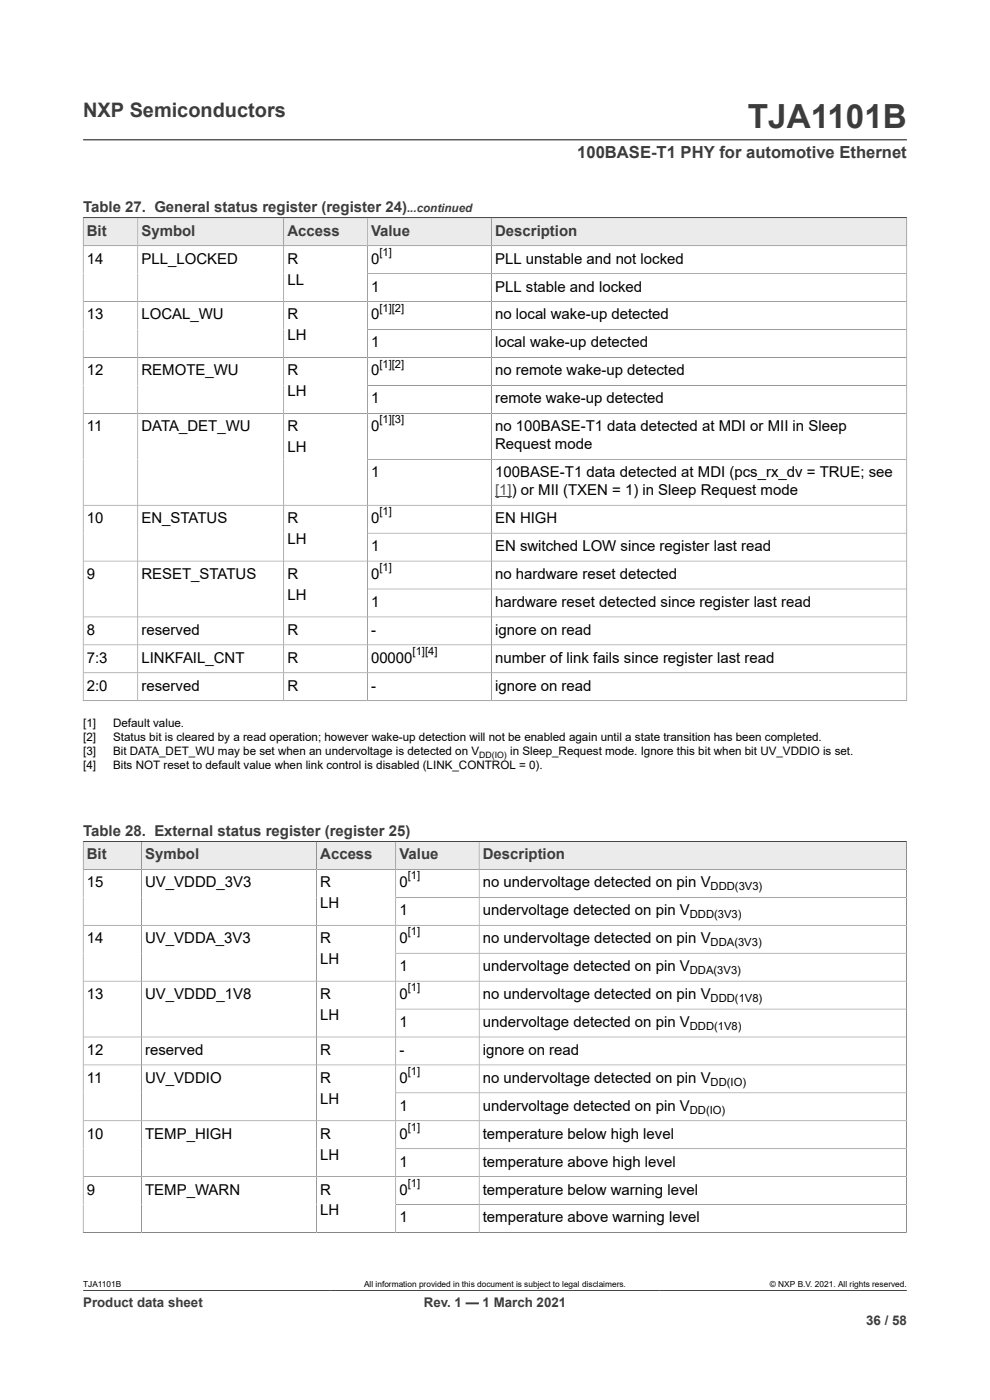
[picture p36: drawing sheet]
<svg xmlns="http://www.w3.org/2000/svg" width="210mm" height="297mm" viewBox="0 0 210 297" stroke-linecap="round" stroke-linejoin="round" font-family="sans-serif">
<defs><g id="words">
<text font-size="7.1" fill="#3c3c3c" x="158.6" y="27.2">TJA1101B</text>
<text font-size="4.2" fill="#3c3c3c" x="17.6" y="24.8">NXP Semiconductors</text>
<text font-size="3.5" fill="#3c3c3c" x="122.4" y="33.5">100BASE-T1 PHY for automotive Ethernet</text>
<g font-size="3.2" fill="#3c3c3c">
<text x="17.6" y="45.1">Table 27. General status register (register 24)</text>
<text x="18.4" y="50">Bit</text>
<text x="30" y="50">Symbol</text>
<text x="61" y="50">Access</text>
<text x="78.7" y="50">Value</text>
<text x="105" y="50">Description</text>
<text x="17.6" y="177.4">Table 28. External status register (register 25)</text>
<text x="18.4" y="182.3">Bit</text>
<text x="30.8" y="182.3">Symbol</text>
<text x="67.9" y="182.3">Access</text>
<text x="84.7" y="182.3">Value</text>
<text x="102.4" y="182.3">Description</text>
</g>
<g font-size="3.2">
<text x="18.4" y="55.9">14</text>
<text x="30" y="55.9">PLL_LOCKED</text>
<text x="61" y="55.9">R</text>
<text x="78.7" y="55.9">0</text>
<text x="105" y="55.9">PLL unstable and not locked</text>
<text x="61" y="60.4">LL</text>
<text x="78.7" y="61.9">1</text>
<text x="105" y="61.9">PLL stable and locked</text>
<text x="18.4" y="67.8">13</text>
<text x="30" y="67.8">LOCAL_WU</text>
<text x="61" y="67.8">R</text>
<text x="78.7" y="67.8">0</text>
<text x="105" y="67.8">no local wake-up detected</text>
<text x="61" y="72.2">LH</text>
<text x="78.7" y="73.7">1</text>
<text x="105" y="73.7">local wake-up detected</text>
<text x="18.4" y="79.6">12</text>
<text x="30" y="79.6">REMOTE_WU</text>
<text x="61" y="79.6">R</text>
<text x="78.7" y="79.6">0</text>
<text x="105" y="79.6">no remote wake-up detected</text>
<text x="61" y="84.1">LH</text>
<text x="78.7" y="85.6">1</text>
<text x="105" y="85.6">remote wake-up detected</text>
<text x="18.4" y="91.5">11</text>
<text x="30" y="91.5">DATA_DET_WU</text>
<text x="61" y="91.5">R</text>
<text x="61" y="95.9">LH</text>
<text x="78.7" y="91.5">0</text>
<text x="105" y="91.5">no 100BASE-T1 data detected at MDI or MII in Sleep</text>
<text x="105" y="95.3">Request mode</text>
<text x="78.7" y="101.2">1</text>
<text x="105" y="101.2">100BASE-T1 data detected at MDI (pcs_rx_dv = TRUE; see</text>
<text x="18.4" y="111">10</text>
<text x="30" y="111">EN_STATUS</text>
<text x="61" y="111">R</text>
<text x="78.7" y="111">0</text>
<text x="105" y="111">EN HIGH</text>
<text x="61" y="115.4">LH</text>
<text x="78.7" y="116.9">1</text>
<text x="105" y="116.9">EN switched LOW since register last read</text>
<text x="18.4" y="122.8">9</text>
<text x="30" y="122.8">RESET_STATUS</text>
<text x="61" y="122.8">R</text>
<text x="78.7" y="122.8">0</text>
<text x="105" y="122.8">no hardware reset detected</text>
<text x="61" y="127.3">LH</text>
<text x="78.7" y="128.7">1</text>
<text x="105" y="128.7">hardware reset detected since register last read</text>
<text x="18.4" y="134.7">8</text>
<text x="30" y="134.7">reserved</text>
<text x="61" y="134.7">R</text>
<text x="78.7" y="134.7">-</text>
<text x="105" y="134.7">ignore on read</text>
<text x="18.4" y="140.6">7:3</text>
<text x="30" y="140.6">LINKFAIL_CNT</text>
<text x="61" y="140.6">R</text>
<text x="78.7" y="140.6">00000</text>
<text x="105" y="140.6">number of link fails since register last read</text>
<text x="18.4" y="146.5">2:0</text>
<text x="30" y="146.5">reserved</text>
<text x="61" y="146.5">R</text>
<text x="78.7" y="146.5">-</text>
<text x="105" y="146.5">ignore on read</text>
<text x="18.4" y="188.2">15</text>
<text x="30.8" y="188.2">UV_VDDD_3V3</text>
<text x="67.9" y="188.2">R</text>
<text x="84.7" y="188.2">0</text>
<text x="102.4" y="188.2">no undervoltage detected on pin V</text>
<text x="67.9" y="192.7">LH</text>
<text x="84.7" y="194.1">1</text>
<text x="102.4" y="194.1">undervoltage detected on pin V</text>
<text x="18.4" y="200.1">14</text>
<text x="30.8" y="200.1">UV_VDDA_3V3</text>
<text x="67.9" y="200.1">R</text>
<text x="84.7" y="200.1">0</text>
<text x="102.4" y="200.1">no undervoltage detected on pin V</text>
<text x="67.9" y="204.5">LH</text>
<text x="84.7" y="206">1</text>
<text x="102.4" y="206">undervoltage detected on pin V</text>
<text x="18.4" y="211.9">13</text>
<text x="30.8" y="211.9">UV_VDDD_1V8</text>
<text x="67.9" y="211.9">R</text>
<text x="84.7" y="211.9">0</text>
<text x="102.4" y="211.9">no undervoltage detected on pin V</text>
<text x="67.9" y="216.4">LH</text>
<text x="84.7" y="217.9">1</text>
<text x="102.4" y="217.9">undervoltage detected on pin V</text>
<text x="18.4" y="223.8">12</text>
<text x="30.8" y="223.8">reserved</text>
<text x="67.9" y="223.8">R</text>
<text x="84.7" y="223.8">-</text>
<text x="102.4" y="223.8">ignore on read</text>
<text x="18.4" y="229.7">11</text>
<text x="30.8" y="229.7">UV_VDDIO</text>
<text x="67.9" y="229.7">R</text>
<text x="84.7" y="229.7">0</text>
<text x="102.4" y="229.7">no undervoltage detected on pin V</text>
<text x="67.9" y="234.1">LH</text>
<text x="84.7" y="235.6">1</text>
<text x="102.4" y="235.6">undervoltage detected on pin V</text>
<text x="18.4" y="241.6">10</text>
<text x="30.8" y="241.6">TEMP_HIGH</text>
<text x="67.9" y="241.6">R</text>
<text x="84.7" y="241.6">0</text>
<text x="102.4" y="241.6">temperature below high level</text>
<text x="67.9" y="246">LH</text>
<text x="84.7" y="247.5">1</text>
<text x="102.4" y="247.5">temperature above high level</text>
<text x="18.4" y="253.4">9</text>
<text x="30.8" y="253.4">TEMP_WARN</text>
<text x="67.9" y="253.4">R</text>
<text x="67.9" y="257.9">LH</text>
<text x="84.7" y="253.4">0</text>
<text x="102.4" y="253.4">temperature below warning level</text>
<text x="84.7" y="259.3">1</text>
<text x="102.4" y="259.3">temperature above warning level</text>
</g>
<text font-size="3.2" fill="#00f" x="105" y="105">[1]) or MII (TXEN = 1) in Sleep Request mode</text>
<g font-size="2.8" fill="#3c3c3c">
<text x="17.6" y="277.3">Product data sheet</text>
<text x="89.9" y="277.3">Rev. 1 — 1 March 2021</text>
<text x="183.7" y="281">36 / 58</text>
</g>
<text font-size="2.5" fill="#3c3c3c" x="86.3" y="45.1">...continued</text>
<g font-size="2.5">
<text x="17.6" y="154.3">[1]</text>
<text x="24" y="154.3">Default value.</text>
<text x="17.6" y="157.3">[2]</text>
<text x="17.6" y="160.2">[3]</text>
<text x="24" y="157.3">Status bit is cleared by a read operation; however wake-up detection will not be enabled again until a state transition has been completed.</text>
<text x="24" y="160.2">Bit DATA_DET_WU may be set when an undervoltage is detected on V</text>
<text x="108.2" y="160.2">in Sleep_Request mode. Ignore this bit when bit UV_VDDIO is set.</text>
<text x="17.6" y="163.2">[4]</text>
<text x="24" y="163.2">Bits NOT reset to default value when link control is disabled (LINK_CONTROL = 0).</text>
</g>
<g font-size="2.4">
<text x="80.5" y="54.3">[1]</text>
<text x="80.5" y="66.1">[1][2]</text>
<text x="80.5" y="78">[1][2]</text>
<text x="80.5" y="89.8">[1][3]</text>
<text x="80.5" y="109.3">[1]</text>
<text x="80.5" y="121.2">[1]</text>
<text x="87.5" y="138.9">[1][4]</text>
<text x="86.5" y="186.6">[1]</text>
<text x="150.7" y="188.8">DDD(3V3)</text>
<text x="146.3" y="194.8">DDD(3V3)</text>
<text x="86.5" y="198.4">[1]</text>
<text x="150.7" y="200.7">DDA(3V3)</text>
<text x="146.3" y="206.6">DDA(3V3)</text>
<text x="86.5" y="210.3">[1]</text>
<text x="150.7" y="212.5">DDD(1V8)</text>
<text x="146.3" y="218.5">DDD(1V8)</text>
<text x="86.5" y="228.1">[1]</text>
<text x="150.7" y="230.3">DD(IO)</text>
<text x="86.5" y="239.9">[1]</text>
<text x="146.3" y="236.2">DD(IO)</text>
<text x="86.5" y="251.8">[1]</text>
</g>
<text font-size="1.9" x="101.7" y="160.7">DD(IO)</text>
<g font-size="1.8">
<text x="17.6" y="273.1">TJA1101B</text>
<text x="77.2" y="273.1">All information provided in this document is subject to legal disclaimers.</text>
<text x="163.3" y="273.1">© NXP B.V. 2021. All rights reserved.</text>
</g>
</g></defs>
<path d="M17.6 29.7h174.8M17.6 46.2h174.8" fill="none" stroke="#3c3c3c" stroke-width=".21"/>
<path d="M17.7 46.3h11.5v5.8h-11.5z" fill="#ebebeb"/>
<path d="M17.6 46.2h11.6v5.9h-11.6z" fill="none" stroke="#3c3c3c" stroke-width=".21"/>
<path d="M29.3 46.3h30.8v5.8h-30.8z" fill="#ebebeb"/>
<path d="M29.2 46.2h31v5.9h-31z" fill="none" stroke="#3c3c3c" stroke-width=".21"/>
<path d="M60.3 46.3h17.6v5.8h-17.6z" fill="#ebebeb"/>
<path d="M60.2 46.2h17.7v5.9h-17.7z" fill="none" stroke="#3c3c3c" stroke-width=".21"/>
<path d="M78 46.3h26.2v5.8h-26.2z" fill="#ebebeb"/>
<path d="M77.9 46.2h26.3v5.9h-26.3z" fill="none" stroke="#3c3c3c" stroke-width=".21"/>
<path d="M104.3 46.3h88v5.8h-88z" fill="#ebebeb"/>
<g fill="none" stroke="#3c3c3c" stroke-width=".21">
<path d="M17.6 46.2h174.8v102.5M29.2 52.1v96.6M60.2 52.1v96.6M77.9 58.1h114.5M77.9 52.1v96.6M104.2 46.2v102.5M192.4 52.1h-174.8v96.6M17.6 64h174.8M17.6 75.8h174.8M77.9 69.9h114.5M17.6 87.7h174.8M77.9 81.8h114.5"/>
<path d="M77.9 97.4h114.5M17.6 107.2h174.8M17.6 119h174.8M77.9 113.1h114.5M17.6 130.9h174.8M17.6 136.8h174.8M77.9 125h114.5M17.6 148.7h174.8M17.6 142.7h174.8M17.6 178.5h174.7"/>
</g>
<path d="M105 105.4h3.5" fill="none" stroke="#00f" stroke-width=".21"/>
<path d="M17.7 178.6h12.2v5.8h-12.2z" fill="#ebebeb"/>
<path d="M17.6 178.5h12.4v5.9h-12.4z" fill="none" stroke="#3c3c3c" stroke-width=".21"/>
<path d="M30.1 178.6h37v5.8h-37z" fill="#ebebeb"/>
<path d="M30 178.5h37.2v5.9h-37.2z" fill="none" stroke="#3c3c3c" stroke-width=".21"/>
<path d="M67.2 178.6h16.7v5.8h-16.7z" fill="#ebebeb"/>
<path d="M67.2 178.5h16.8v5.9h-16.8z" fill="none" stroke="#3c3c3c" stroke-width=".21"/>
<path d="M84 178.6h17.6v5.8h-17.6z" fill="#ebebeb"/>
<path d="M84 178.5h17.6v5.9h-17.6z" fill="none" stroke="#3c3c3c" stroke-width=".21"/>
<path d="M101.7 178.6h90.5v5.8h-90.5z" fill="#ebebeb"/>
<g fill="none" stroke="#3c3c3c" stroke-width=".21">
<path d="M17.6 178.5h174.7v83M101.6 178.5v83M30 184.4v77.1M67.2 184.4v77.1M84 190.4h108.3M84 184.4v77.1M192.3 184.4h-174.7v77.1M192.3 196.3h-174.7M17.6 208.1h174.7M17.6 220h174.7M84 202.2h108.3M84 214.1h108.3"/>
<path d="M17.6 237.8h174.7M192.3 225.9h-174.7M192.3 231.8h-108.3M192.3 243.7h-108.3M192.3 249.6h-174.7M192.3 255.6h-108.3M17.6 273.8h174.8M192.3 261.5h-174.7"/>
</g>
<use href="#words"/>
</svg>
